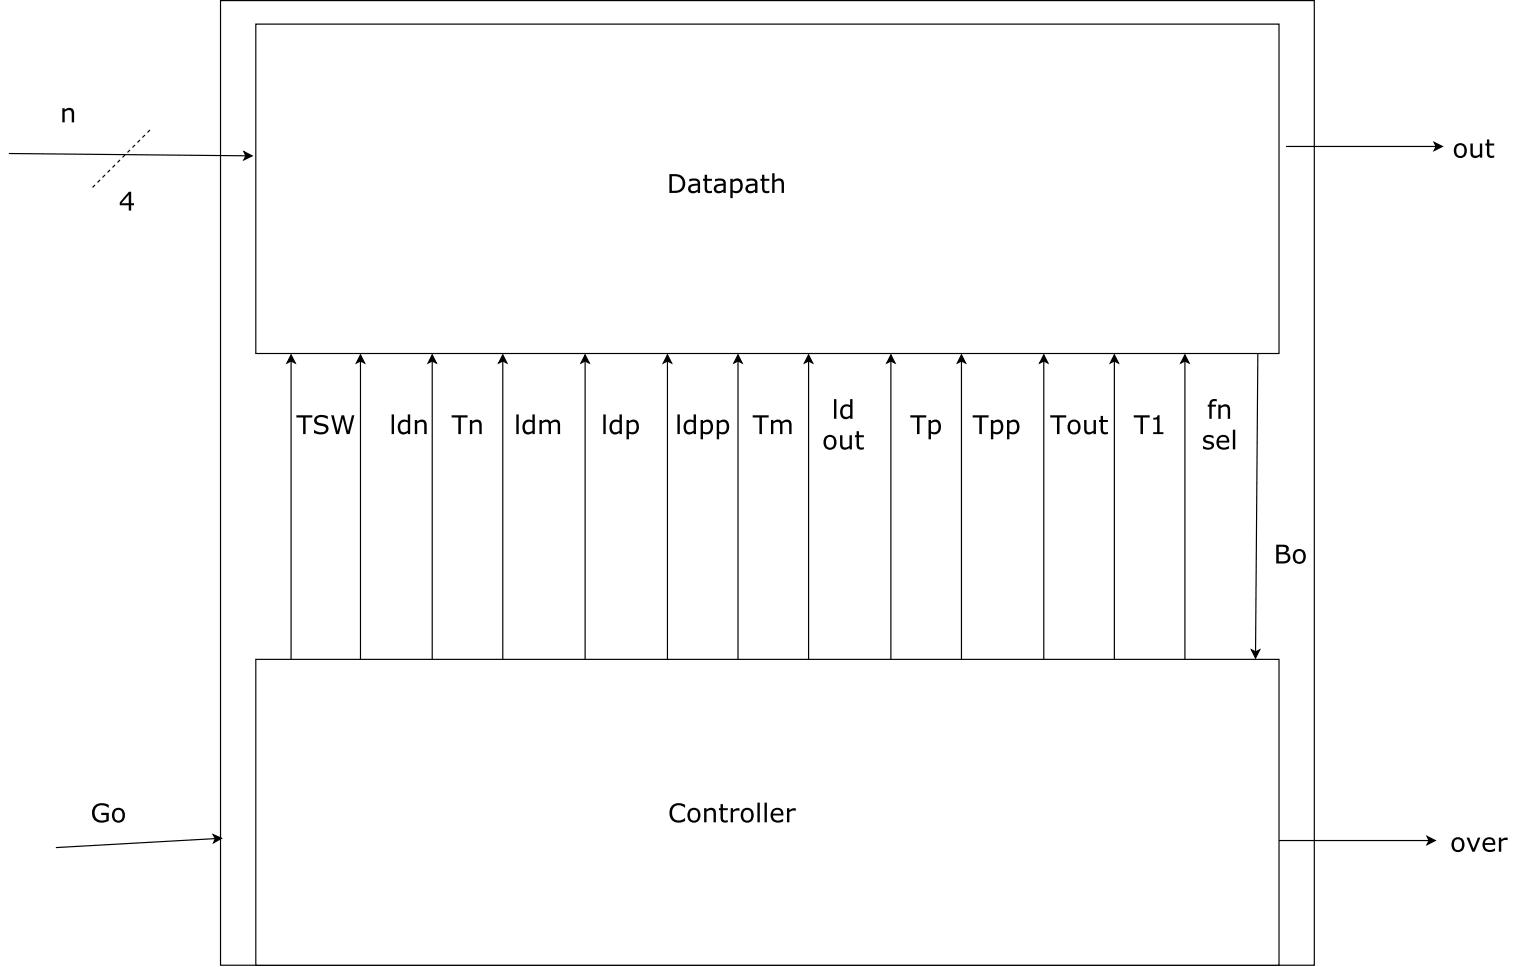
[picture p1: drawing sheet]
<svg xmlns="http://www.w3.org/2000/svg" width="455mm" height="290mm" viewBox="0 0 455 290" stroke-linecap="round" stroke-linejoin="round" font-family="sans-serif">
<path d="M66.1 .2h328.1v289.3h-328.1z" fill="none" stroke="#000" stroke-width=".35"/>
<path d="M76.7 7.2h306.9v98.8h-306.9z" fill="#fff"/>
<path d="M76.7 7.2h306.9v98.8h-306.9z" fill="none" stroke="#000" stroke-width=".35"/>
<path d="M76.7 197.7h306.9v91.8h-306.9z" fill="#fff"/>
<g fill="none" stroke="#000" stroke-width=".35">
<path d="M2.6 46l71.2 .7M73.2 45.5l2.4 1.2-2.5 1.2 .7-1.2zM385.8 43.9h45M430.2 42.7l2.4 1.2-2.4 1.3 .6-1.3zM87.3 106.4l1.2 2.5-1.2-.6-1.2 .6zM87.3 108.3v89.4M108.1 106.4l1.3 2.5-1.3-.6-1.2 .6zM108.1 108.3v89.4M129.6 106.4l1.3 2.5-1.3-.6-1.2 .6zM129.6 108.3v89.4M150.8 106.4l1.2 2.5-1.2-.6-1.2 .6zM150.8 108.3v89.4"/>
<path d="M175.5 106.4l1.2 2.5-1.2-.6-1.2 .6zM175.5 108.3v89.4M200.2 106.4l1.2 2.5-1.2-.6-1.2 .6zM200.2 108.3v89.4M221.4 106.4l1.2 2.5-1.2-.6-1.3 .6zM221.4 108.3v89.4M242.5 106.4l1.3 2.5-1.3-.6-1.2 .6zM242.5 108.3v89.4M267.2 106.4l1.3 2.5-1.3-.6-1.2 .6zM267.2 108.3v89.4M288.4 106.4l1.2 2.5-1.2-.6-1.2 .6zM288.4 108.3v89.4"/>
<path d="M313.1 106.4l1.2 2.5-1.2-.6-1.2 .6zM313.1 108.3v89.4M334.3 106.4l1.2 2.5-1.2-.6-1.3 .6zM334.3 108.3v89.4M355.4 106.4l1.3 2.5-1.3-.6-1.2 .6zM355.4 108.3v89.4M377.3 106l-.7 89.5M76.7 197.7h306.9v91.8h-306.9zM375.4 194.9l1.2 .6 1.2-.6-1.2 2.4zM63.9 250.3l2.6 1.1-2.4 1.3 .5-1.2zM64.6 251.5l-47.8 2.7M383.6 252.1h45.1"/>
<path d="M428.1 250.8l2.4 1.3-2.4 1.2 .6-1.2z"/>
</g>
<g fill="#000">
<path d="M18.7 32.5h.7v.4a1.57 1.57 0 0 1 1.8-.5 1.57 1.57 0 0 1 1 1.5v2.8h-.7v-2.4a1.07 1.07 0 0 0-.6-1.3 1.07 1.07 0 0 0-1.3 .4l-.2 .1v3.2h-.7zM73.2 45.5l2.4 1.2-2.5 1.2 .7-1.2zM430.2 42.7l2.4 1.2-2.4 1.3 .6-1.3zM87.3 106.4l1.2 2.5-1.2-.6-1.2 .6zM108.1 106.4l1.3 2.5-1.3-.6-1.2 .6zM129.6 106.4l1.3 2.5-1.3-.6-1.2 .6zM150.8 106.4l1.2 2.5-1.2-.6-1.2 .6zM175.5 106.4l1.2 2.5-1.2-.6-1.2 .6zM200.2 106.4l1.2 2.5-1.2-.6-1.2 .6zM221.4 106.4l1.2 2.5-1.2-.6-1.3 .6zM242.5 106.4l1.3 2.5-1.3-.6-1.2 .6zM267.2 106.4l1.3 2.5-1.3-.6-1.2 .6z"/>
<path d="M288.4 106.4l1.2 2.5-1.2-.6-1.2 .6zM313.1 106.4l1.2 2.5-1.2-.6-1.2 .6zM334.3 106.4l1.2 2.5-1.2-.6-1.3 .6zM355.4 106.4l1.3 2.5-1.3-.6-1.2 .6zM375.4 194.9l1.2 .6 1.2-.6-1.2 2.4zM63.9 250.3l2.6 1.1-2.4 1.3 .5-1.2zM428.1 250.8l2.4 1.3-2.4 1.2 .6-1.2z"/>
<path d="M200.8 52.2h1.4a2.86 2.86 0 0 1 3.4 2.8 2.86 2.86 0 0 1-3.4 2.9h-1.4zM201.5 52.9v4.3a2.42 2.42 0 0 0 3.3-1.9 2.11 2.11 0 0 0-2.6-2.4zM206.8 53.7a2.44 2.44 0 0 1 3.1 .8l.1 3.4h-.7v-.5a1.51 1.51 0 0 1-2.2 .4 1.51 1.51 0 0 1-.1-2.3l2.3-.4a1.38 1.38 0 0 0-2.3-.7h-.2zM207.3 56.1a.83 .83 0 0 0 .1 1.1 .83 .83 0 0 0 1.1 0l.8-.4v-1.2l-1.3 .2zM211.4 52.4h.7v1.2h1.5v.6h-1.5v2.2a.9 .9 0 0 0 .4 .9 .9 .9 0 0 0 1.1-.1v.6l-.3 .1a1.36 1.36 0 0 1-1.9-1.4v-2.3h-.5v-.6h.5zM214.5 53.7a2.44 2.44 0 0 1 3.1 .8l.1 3.4h-.7v-.5a1.51 1.51 0 0 1-2.2 .4 1.51 1.51 0 0 1-.1-2.3l2.3-.4a1.38 1.38 0 0 0-2.2-.7h-.3zM215 56.1a.83 .83 0 0 0 .1 1.1 .83 .83 0 0 0 1.1 0l.8-.4v-1.2l-1.3 .2zM219.1 53.6h.7v.5a1.76 1.76 0 0 1 2.1-.4 1.76 1.76 0 0 1 .9 2 1.97 1.97 0 0 1-.9 1.9 1.97 1.97 0 0 1-2.1 0v1.8h-.7zM219.8 54.7v2.4a1.56 1.56 0 0 0 2.3-.8 1.56 1.56 0 0 0-1.3-2.1zM224 53.7a2.44 2.44 0 0 1 3.1 .8l.1 3.4h-.7v-.5a1.51 1.51 0 0 1-2.2 .4 1.51 1.51 0 0 1-.1-2.3l2.3-.4a1.38 1.38 0 0 0-2.2-.7h-.3zM224.5 56.1a.83 .83 0 0 0 .1 1.1 .83 .83 0 0 0 1.1 0l.8-.4v-1.2l-1.3 .2zM228.6 52.4h.7v1.2h1.5v.6h-1.5v2.2a.9 .9 0 0 0 .4 .9 .9 .9 0 0 0 1.1-.1v.6l-.3 .1a1.36 1.36 0 0 1-1.9-1.4v-2.3h-.5v-.6h.5zM231.6 52h.7v2.1a1.57 1.57 0 0 1 1.8-.6 1.57 1.57 0 0 1 1.1 1.6v2.8h-.8v-2.5a1.07 1.07 0 0 0-.5-1.2 1.07 1.07 0 0 0-1.4 .4l-.2 .1v3.2h-.7z"/>
<path d="M436.6 43.5a2.06 2.06 0 0 1 2.7-.2 2.06 2.06 0 0 1 .6 2.6 1.99 1.99 0 0 1-2.5 1.4 1.99 1.99 0 0 1-1.3-2.5zM437.1 43.9a1.69 1.69 0 0 0-.3 1.8 1.69 1.69 0 0 0 1.5 1.1 1.82 1.82 0 0 0 0-3.2h-.8zM441.1 43h.7v2.4a1.07 1.07 0 0 0 .5 1.3 1.07 1.07 0 0 0 1.4-.4l.2-.1v-3.2h.7v4.3h-.7v-.5a1.57 1.57 0 0 1-1.8 .5 1.57 1.57 0 0 1-1-1.5zM446 41.8h.7v1.2h1.5v.6h-1.5v2.2a.9 .9 0 0 0 .5 .9 .9 .9 0 0 0 1-.1v.6l-.3 .1a1.36 1.36 0 0 1-1.9-1.4v-2.3h-.5v-.6h.5z"/>
<path d="M38.7 57.5h.7v3.5h.8v.6h-.8v1.5h-.8v-1.5h-2.7v-.9zM38.6 58.4l-2.2 2.6h2.2z"/>
<path d="M88.9 124.5h4.8v.7h-2v5h-.8v-5h-2zM94.6 125.1a3.6 3.6 0 0 1 3.7-.3v.9l-1.2-.5a1.31 1.31 0 0 0-1.4-.1 1.31 1.31 0 0 0-.6 1.3l.4 .4 1.3 .2a1.64 1.64 0 0 1 1.7 1.7 1.64 1.64 0 0 1-1.9 1.6l-1.2-.1-1.2-.4v-.9l1 .5a1.81 1.81 0 0 0 2.6-.7 1.91 1.91 0 0 0-2.1-1.1 1.51 1.51 0 0 1-1.3-.9 1.51 1.51 0 0 1 .2-1.6zM99.3 124.5h.8l1.2 4.7 1.2-4.7h.7l1.2 4.8 1.2-4.8h.7l-1.5 5.7h-.8l-1.2-4.7-1.2 4.7h-.8z"/>
<path d="M117.5 124.3h.7v5.9h-.7zM119.9 126.4a1.98 1.98 0 0 1 2.4-.3v-1.8h.7v5.9h-.7v-.5a1.77 1.77 0 0 1-2.1 .4 1.77 1.77 0 0 1-.9-2l.2-1zM120.4 126.9a1.95 1.95 0 0 0 .4 2.7h.7l.8-.5v-2.4l-.3-.1a1.53 1.53 0 0 0-1.6 .3zM124.4 125.9h.7v.5a1.57 1.57 0 0 1 1.8-.5 1.57 1.57 0 0 1 1.1 1.5v2.8h-.7v-2.4a1.07 1.07 0 0 0-.6-1.3 1.07 1.07 0 0 0-1.4 .4l-.2 .1v3.2h-.7z"/>
<path d="M135.5 124.5h4.7v.7h-2v5h-.7v-5h-2zM140.9 125.9h.8v.5a1.57 1.57 0 0 1 1.8-.5 1.57 1.57 0 0 1 1 1.5v2.8h-.7v-2.4a1.07 1.07 0 0 0-.6-1.3 1.07 1.07 0 0 0-1.3 .4l-.2 .1v3.2h-.8z"/>
<path d="M154.9 124.3h.7v5.9h-.7zM157.3 126.4a1.98 1.98 0 0 1 2.4-.3v-1.8h.7v5.9h-.7v-.5a1.77 1.77 0 0 1-2.1 .4 1.77 1.77 0 0 1-.9-2l.2-1zM157.8 126.9a1.95 1.95 0 0 0 .4 2.7h.7l.8-.5v-2.4l-.3-.1a1.53 1.53 0 0 0-1.6 .3zM161.8 125.9h.7v.5a1.59 1.59 0 0 1 2.6 .1 1.57 1.57 0 0 1 1.8-.7 1.57 1.57 0 0 1 1.1 1.6v2.8h-.7v-2.4a1.03 1.03 0 0 0-.9-1.3 1.03 1.03 0 0 0-1.1 1v2.7h-.7v-2.4a1.02 1.02 0 0 0-.6-1.3 1.02 1.02 0 0 0-1.3 .4l-.2 .1v3.2h-.7z"/>
<path d="M181 124.3h.7v5.9h-.7zM183.4 126.4a1.98 1.98 0 0 1 2.4-.3v-1.8h.7v5.9h-.7v-.5a1.77 1.77 0 0 1-2.1 .4 1.77 1.77 0 0 1-.9-2l.2-1zM183.9 126.9a1.95 1.95 0 0 0 .4 2.7h.7l.8-.5v-2.4l-.3-.1a1.53 1.53 0 0 0-1.6 .3zM187.9 125.9h.7v.5a1.76 1.76 0 0 1 2.2-.4 1.76 1.76 0 0 1 .9 2 1.97 1.97 0 0 1-.9 2 1.97 1.97 0 0 1-2.2 0v1.7h-.7zM188.6 127v2.4a1.56 1.56 0 0 0 2.4-.8 1.56 1.56 0 0 0-1.3-2.1z"/>
<path d="M203.2 124.3h.7v5.9h-.7zM205.6 126.4a1.98 1.98 0 0 1 2.4-.3v-1.8h.8v5.9h-.8v-.5a1.77 1.77 0 0 1-2.1 .4 1.77 1.77 0 0 1-.9-2l.2-1zM206.1 126.9a1.95 1.95 0 0 0 .4 2.7h.8l.7-.5v-2.4l-.3-.1a1.53 1.53 0 0 0-1.6 .3zM210.2 125.9h.7v.5a1.76 1.76 0 0 1 2.1-.4 1.76 1.76 0 0 1 .9 2 1.97 1.97 0 0 1-.9 2 1.97 1.97 0 0 1-2.1 0v1.7h-.7zM210.9 127v2.4a1.56 1.56 0 0 0 2.3-.8 1.56 1.56 0 0 0-1.3-2.1zM215 125.9h.7v.5a1.76 1.76 0 0 1 2.1-.4 1.76 1.76 0 0 1 .9 2 1.97 1.97 0 0 1-.9 2 1.97 1.97 0 0 1-2.1 0v1.7h-.7zM215.7 127v2.4a1.56 1.56 0 0 0 2.3-.8 1.56 1.56 0 0 0-1.3-2.1z"/>
<path d="M225.8 124.5h4.8v.7h-2.1v5h-.7v-5h-2zM231.3 125.9h.7v.5a1.59 1.59 0 0 1 2.5 .1 1.57 1.57 0 0 1 1.8-.7 1.57 1.57 0 0 1 1.1 1.6v2.8h-.7v-2.4a1.03 1.03 0 0 0-.8-1.3 1.03 1.03 0 0 0-1.2 1v2.7h-.7v-2.4a1.02 1.02 0 0 0-.5-1.3 1.02 1.02 0 0 0-1.3 .4l-.2 .1v3.2h-.7z"/>
<path d="M250.2 119.7h.7v5.9h-.7zM252.6 121.8a1.98 1.98 0 0 1 2.4-.3v-1.8h.7v5.9h-.7v-.5a1.77 1.77 0 0 1-2.1 .4 1.77 1.77 0 0 1-.9-2l.1-1zM253.1 122.3a1.95 1.95 0 0 0 .4 2.7h.7l.8-.5v-2.4l-.3-.1a1.53 1.53 0 0 0-1.6 .3z"/>
<path d="M247.5 131a2.06 2.06 0 0 1 2.7-.2 2.06 2.06 0 0 1 .6 2.6 1.99 1.99 0 0 1-2.5 1.4 1.99 1.99 0 0 1-1.3-2.5zM248.1 131.4a1.69 1.69 0 0 0-.3 1.8 1.69 1.69 0 0 0 1.4 1 1.82 1.82 0 0 0 0-3.2l-.8 .1zM252 130.5h.7v2.4a1.07 1.07 0 0 0 .6 1.3 1.07 1.07 0 0 0 1.3-.4l.2-.1v-3.2h.7v4.3h-.7v-.5a1.57 1.57 0 0 1-1.8 .5 1.57 1.57 0 0 1-1-1.5zM256.9 129.3h.8v1.2h1.4v.6h-1.4v2.2a.9 .9 0 0 0 .4 .9 .9 .9 0 0 0 1-.1v.6l-.3 .1a1.36 1.36 0 0 1-1.9-1.4v-2.3h-.4v-.6h.4z"/>
<path d="M273 124.5h4.8v.7h-2v5h-.7v-5h-2.1zM278.5 125.9h.7v.5a1.76 1.76 0 0 1 2.2-.4 1.76 1.76 0 0 1 .9 2 1.97 1.97 0 0 1-.9 2 1.97 1.97 0 0 1-2.2 0v1.7h-.7zM279.2 127v2.4a1.56 1.56 0 0 0 2.3-.8 1.56 1.56 0 0 0-1.2-2.1z"/>
<path d="M291.7 124.5h4.8v.7h-2v5h-.7v-5h-2.1zM297.2 125.9h.7v.5a1.76 1.76 0 0 1 2.2-.4 1.76 1.76 0 0 1 .9 2 1.97 1.97 0 0 1-.9 2 1.97 1.97 0 0 1-2.2 0v1.7h-.7zM297.9 127v2.4a1.56 1.56 0 0 0 2.3-.8 1.56 1.56 0 0 0-1.3-2.1zM302.1 125.9h.7v.5a1.76 1.76 0 0 1 2.1-.4 1.76 1.76 0 0 1 .9 2 1.97 1.97 0 0 1-.9 2 1.97 1.97 0 0 1-2.1 0v1.7h-.7zM302.8 127v2.4a1.56 1.56 0 0 0 2.3-.8 1.56 1.56 0 0 0-1.3-2.1z"/>
<path d="M315 124.5h4.8v.7h-2v5h-.8v-5h-2zM320.7 126.4a2.06 2.06 0 0 1 2.7-.2 2.06 2.06 0 0 1 .6 2.6 1.99 1.99 0 0 1-2.5 1.4 1.99 1.99 0 0 1-1.3-2.5zM321.3 126.8a1.69 1.69 0 0 0-.3 1.8 1.69 1.69 0 0 0 1.4 1.1 1.82 1.82 0 0 0 0-3.2h-.7zM325.2 125.9h.7v2.5a1.07 1.07 0 0 0 .6 1.2 1.07 1.07 0 0 0 1.3-.4l.2-.1v-3.2h.7v4.3h-.7v-.5a1.57 1.57 0 0 1-1.8 .5 1.57 1.57 0 0 1-1-1.5zM330.1 124.7h.8v1.2h1.4v.6h-1.4v2.2a.9 .9 0 0 0 .4 .9 .9 .9 0 0 0 1-.1v.6l-.3 .1a1.36 1.36 0 0 1-1.9-1.4v-2.3h-.4v-.6h.4z"/>
<path d="M340.1 124.5h4.8v.7h-2.1v5h-.7v-5h-2zM345.9 125.3h.2a.95 .95 0 0 0 1.1-.8h.6v5.1h1.2v.6h-3.1v-.6h1.2v-3.8h-1.2z"/>
<path d="M361.2 130.9l.9-.4h1l.9 .2v.8l-.2-.1a1.45 1.45 0 0 0-2.2 .2 2.1 2.1 0 0 0 1.8 .9 1.23 1.23 0 0 1 .7 1.5 1.23 1.23 0 0 1-1.3 .8l-1.9-.3v-.8a1.91 1.91 0 0 0 2.5 .1 1.22 1.22 0 0 0-1.5-.9 1.14 1.14 0 0 1-1-.8 1.14 1.14 0 0 1 .3-1.2zM365.4 131a1.89 1.89 0 0 1 2.4-.4 1.89 1.89 0 0 1 .9 2.1h-3.1a1.72 1.72 0 0 0 1.2 1.6 1.72 1.72 0 0 0 1.8-.6v.8a2.37 2.37 0 0 1-3.2-.3 2.37 2.37 0 0 1 0-3.2zM366 131.3l-.4 .9h2.4a1.18 1.18 0 0 0-.7-1.1 1.18 1.18 0 0 0-1.3 .2zM369.8 128.9h.7v5.9h-.7z"/>
<path d="M363.1 120.1l.8-.4h1.1v.7a.99 .99 0 0 0-1.1 0 .99 .99 0 0 0-.5 1h1.3v.6h-1.2v3.6h-.8v-3.6h-.4v-.6h.4zM365.4 121.4h.8v.4a1.57 1.57 0 0 1 1.7-.5 1.57 1.57 0 0 1 1.1 1.5v2.8h-.7v-2.4a1.07 1.07 0 0 0-.6-1.3 1.07 1.07 0 0 0-1.3 .4l-.2 .1v3.2h-.8z"/>
<path d="M382.8 163.3h2.1a1.31 1.31 0 0 1 1.6 .8 1.31 1.31 0 0 1-.7 1.7 1.68 1.68 0 0 1 1.2 2.1 1.68 1.68 0 0 1-2.2 1.1h-2zM383.6 164v1.6h.9a.91 .91 0 0 0 1.3-.9 .91 .91 0 0 0-1.3-.7zM383.6 166.2v2.1h1a1.19 1.19 0 0 0 1.4-.3 1.19 1.19 0 0 0 0-1.5l-.6-.2zM388.3 165.2a2.06 2.06 0 0 1 2.7-.2 2.06 2.06 0 0 1 .6 2.6 1.99 1.99 0 0 1-2.5 1.4 1.99 1.99 0 0 1-1.3-2.5zM388.8 165.6a1.69 1.69 0 0 0-.3 1.8 1.69 1.69 0 0 0 1.5 1.1 1.82 1.82 0 0 0 0-3.2h-.8z"/>
<path d="M28.4 241.6a3.9 3.9 0 0 1 4.2-.2v.8a2.89 2.89 0 0 0-3.9 .2 2.38 2.38 0 0 0 .2 3 2.38 2.38 0 0 0 3 .4v-1.4h-1.5v-.6h2.2v2.4a3.2 3.2 0 0 1-5-2.1l.1-1.3zM34.1 242.8a2.06 2.06 0 0 1 2.7-.2 2.06 2.06 0 0 1 .6 2.6 1.99 1.99 0 0 1-2.5 1.4 1.99 1.99 0 0 1-1.3-2.5zM34.6 243.3a1.69 1.69 0 0 0-.3 1.7 1.69 1.69 0 0 0 1.5 1.1 1.82 1.82 0 0 0 0-3.2l-.8 .1z"/>
<path d="M201.6 241.6l1.1-.6 1.5-.1 1.3 .4v.9a2.27 2.27 0 0 0-3.1-.4 2.27 2.27 0 0 0-.6 3 2.28 2.28 0 0 0 3.7 .5v.9a3 3 0 0 1-3.9-.3 3 3 0 0 1-.3-3.9zM206.7 242.8a2.06 2.06 0 0 1 2.7-.2 2.06 2.06 0 0 1 .6 2.6 1.99 1.99 0 0 1-2.5 1.4 1.99 1.99 0 0 1-1.3-2.5zM207.3 243.3a1.69 1.69 0 0 0-.4 1.7 1.69 1.69 0 0 0 1.5 1.1 1.82 1.82 0 0 0 0-3.2l-.8 .1zM211.2 242.4h.7v.4a1.57 1.57 0 0 1 1.8-.5 1.57 1.57 0 0 1 1 1.5v2.8h-.7v-2.4a1.07 1.07 0 0 0-.5-1.3 1.07 1.07 0 0 0-1.4 .4l-.2 .1v3.2h-.7zM216.1 241.1h.7v1.3h1.5v.6h-1.5v2.1a.9 .9 0 0 0 .5 .9 .9 .9 0 0 0 1-.1v.7h-.3a1.36 1.36 0 0 1-1.9-1.4v-2.2h-.5v-.6h.5zM219.2 242.4h.7v.6l.9-.6h1v.7h-1.1l-.8 .5v3h-.7zM222.7 242.8a2.06 2.06 0 0 1 2.7-.2 2.06 2.06 0 0 1 .6 2.6 1.99 1.99 0 0 1-2.5 1.4 1.99 1.99 0 0 1-1.3-2.5zM223.2 243.3a1.69 1.69 0 0 0-.3 1.7 1.69 1.69 0 0 0 1.5 1.1 1.82 1.82 0 0 0 0-3.2l-.8 .1zM227.2 240.7h.7v5.9h-.7zM229.3 240.7h.7v5.9h-.7zM231.7 242.9a1.89 1.89 0 0 1 2.3-.5 1.89 1.89 0 0 1 1 2.1h-3.1a1.72 1.72 0 0 0 1.1 1.6 1.72 1.72 0 0 0 1.9-.5v.7a2.37 2.37 0 0 1-3.2-.2 2.37 2.37 0 0 1 0-3.2zM232.2 243.2l-.3 .8h2.4a1.18 1.18 0 0 0-.7-1.1 1.18 1.18 0 0 0-1.4 .3zM236.1 242.4h.7v.6l.9-.6h1v.7h-1.1l-.8 .5v3h-.7z"/>
<path d="M435.9 251.7a2.06 2.06 0 0 1 2.7-.2 2.06 2.06 0 0 1 .6 2.6 1.99 1.99 0 0 1-2.5 1.3 1.99 1.99 0 0 1-1.3-2.5zM436.4 252.1a1.69 1.69 0 0 0-.3 1.8 1.69 1.69 0 0 0 1.5 1 1.82 1.82 0 0 0 0-3.2l-.8 .1zM439.9 251.2h.8l1.3 3.3 1.3-3.3h.7l-1.7 4.2h-.7zM445.2 251.7a1.89 1.89 0 0 1 2.4-.5 1.89 1.89 0 0 1 .9 2.2h-3.1a1.72 1.72 0 0 0 1.2 1.5 1.72 1.72 0 0 0 1.8-.5v.8a2.37 2.37 0 0 1-3.2-.3 2.37 2.37 0 0 1 0-3.2zM445.8 252l-.4 .8h2.4a1.18 1.18 0 0 0-.7-1.1 1.18 1.18 0 0 0-1.3 .3zM449.6 251.2h.7v.6l1-.6h.9v.8l-1.1-.1-.8 .5v3h-.7z"/>
</g>
<path d="M45 39l-17.7 17.6" fill="none" stroke="#000" stroke-width=".35" stroke-dasharray="1.1 1.1" stroke-linecap="butt"/>
</svg>
